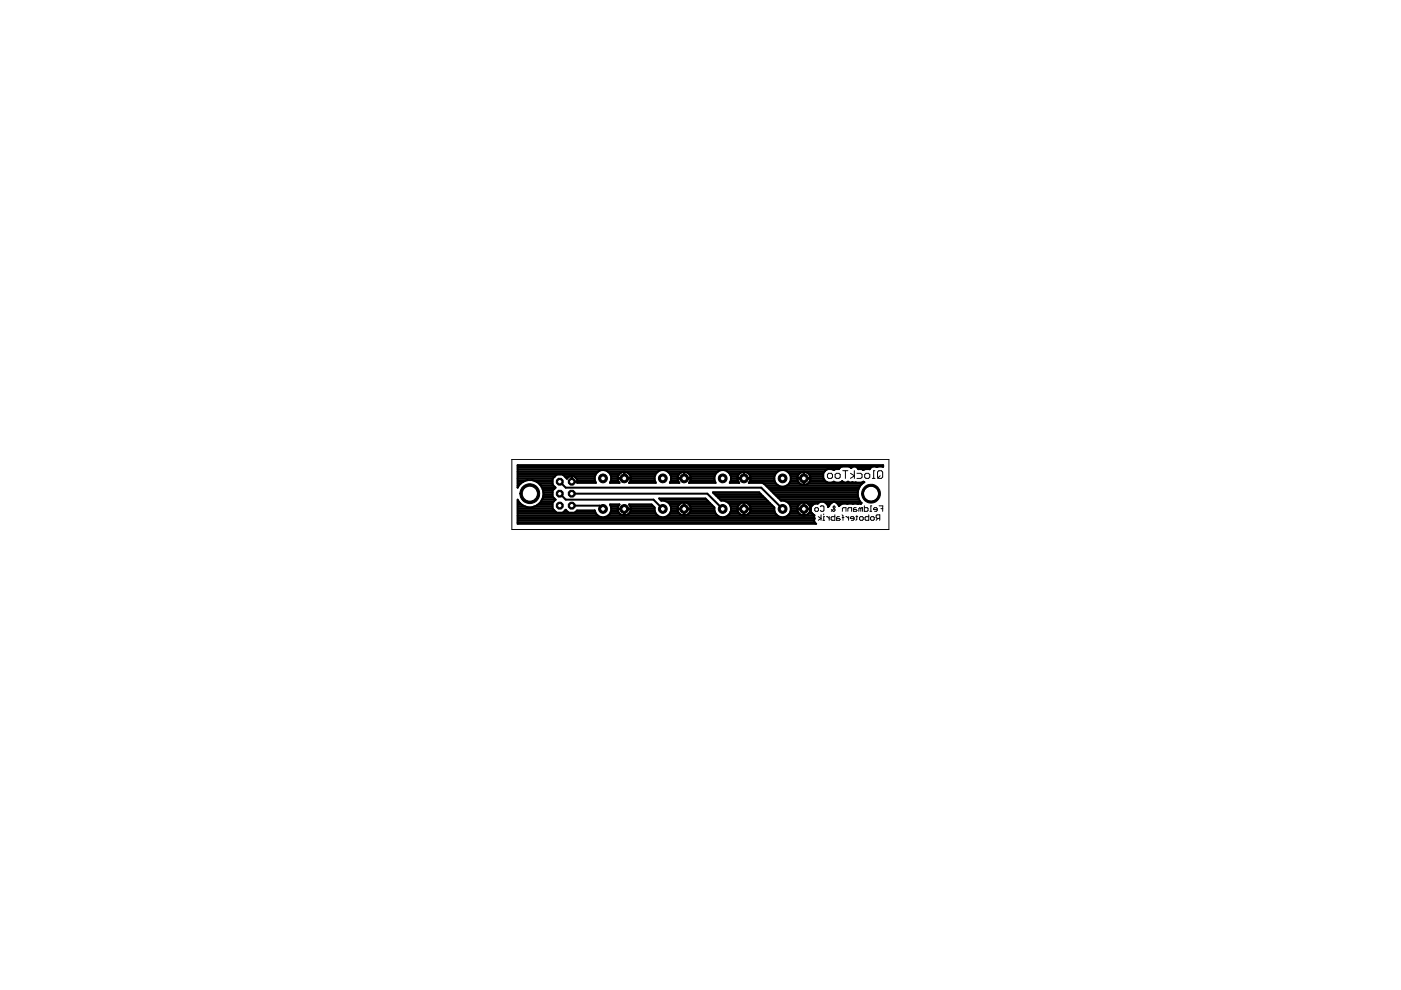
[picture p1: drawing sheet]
<svg xmlns="http://www.w3.org/2000/svg" width="297mm" height="210mm" viewBox="0 0 297 210" stroke-linecap="round" stroke-linejoin="round" font-family="sans-serif">
<g fill="none" stroke="#000" stroke-width=".21">
<path d="M178.7 99.8h1.1M179.2 99.8v1.6M181.1 99.8v1.6M185.5 99.8h-.3v1.6M172.7 107.8l.3-.2h.3l.2 .2v.4l-.2 .2h-.3l-.3-.2zM173.5 109.5l.6 .4-.6 .4M173.9 107.4l.2-.1h.4l.2 .1v.8l-.2 .2h-.4l-.2-.2M174.1 109.2v1.1M174.5 110.3h.3M174.6 109v.2M174.8 109.5h-.2v.8M175.2 109.5l.6 .4"/>
<path d="M175.7 100.4h.5l.3 .2v.6l-.3 .2h-.5l-.3-.2v-.6zM175.8 109.5v.8M176.3 108l.4 .4 .3-.2-.3-.6 .1-.3 .2 .3-.7 .8M177 109.2v1.1h-.6l-.2-.2v-.4l.2-.2h.6M177.1 100.6l.2-.2h.6l.2 .2v.6l-.2 .2h-.6l-.2-.2zM178 109.5h-.4l-.2 .2v.6h.6l.2-.2-.2-.2h-.6M178.5 109.2l.2 .1v1M178.5 109.7h.4M178.6 108.4v-.6l.2-.2h.6v.8M179.3 109.5l.6 .4M179.8 108.4v-.6l.2-.2h.6v.8M179.9 109.5v.8"/>
<path d="M180.3 100.4l.8 .5-.8 .5M181.1 109.9h-.8l.2-.4h.4l.2 .2v.4l-.2 .2h-.4M181.5 109.5h.4M181.5 107.6h-.4l-.2 .2v.6h.6l.2-.2-.2-.2h-.6M181.7 109.3v.8l-.2 .2M181.7 100.4h.8l.3 .2v.6l-.3 .2h-.8M182.2 109.7l.2-.2h.4l.2 .2v.4l-.2 .2h-.4l-.2-.2zM182.5 107.8l.4-.2v.8M182.5 107.8v.6M182.5 107.8l-.2-.2-.2 .2v.6M183.3 107.3v1.1h.6l.1-.2v-.4l-.1-.2h-.6M183.3 100.6l.3-.2h.5l.3 .2v.6l-.3 .2h-.5l-.3-.2z"/>
<path d="M184.2 109.2v1.1h-.6l-.2-.2v-.4l.2-.2h.6M184.4 108.4h.4M184.6 109.7l.2-.2h.4l.2 .2v.4l-.2 .2h-.4l-.2-.2zM184.8 107.3h-.2v1.1M185 101.4h.5M186 108h-.8l.2-.4h.4l.2 .2v.4l-.2 .2h-.4M186.1 100.1l.2-.3h.6l.2 .3v1.1l-.2 .2h-.6l-.2-.2zM186.1 109.9l-.3 .4M186.4 107.3h.8v1.1M186.5 109.9h-.6l-.1-.2v-.4l.1-.1h.6v1.1M186.6 100.9l-.5 .5M186.8 107.8h.4"/>
</g>
<g fill="#000" stroke="#000" stroke-width=".21">
<path d="M110.9 103.1a2.11 2.11 0 0 1 3.3 .6 2.11 2.11 0 0 1-1.4 3 2.11 2.11 0 0 1-2.6-2h.4a1.7 1.7 0 0 1 2.6-1.4 1.7 1.7 0 0 1 .1 2.8 1.7 1.7 0 0 1-2.6-1.1l-.1-.3h-.4a2.24 2.24 0 0 1 .7-1.6z" fill-rule="evenodd"/>
<path d="M183.3 103.2a1.99 1.99 0 0 1 3.1 .5 1.99 1.99 0 0 1-1.2 2.9 1.99 1.99 0 0 1-2.5-1.9h.4a1.59 1.59 0 0 1 2.3-1.4 1.59 1.59 0 0 1 .2 2.7 1.59 1.59 0 0 1-2.5-1v-.3h-.4a2.01 2.01 0 0 1 .6-1.5z" fill-rule="evenodd"/>
</g>
<g fill="none" stroke="#000" stroke-width=".42">
<path d="M109.7 99.9h17.2M109.7 99.6h65.6M109.7 99.2h68.4M109.7 98.8h77.5M126.9 99.9a1.77 1.77 0 0 1 2.7 1.2M126.9 99.9l-.5 .5-.3 .7M128.8 99.9h10.8M141.5 99.9a1.77 1.77 0 0 0-2.7 1.2M141.5 99.9l.5 .5 .3 .7M141.5 99.9h10.8M152.2 99.9a1.79 1.79 0 0 1 2.8 1.2M152.2 99.9l-.5 .5-.2 .7"/>
<path d="M154.2 99.9h10.7M164.9 99.9l.7-.2h.7l.6 .2M164.9 99.9l-.5 .5-.2 .7M166.9 99.9h7.9M166.9 99.9l.5 .5 .3 .7M176.7 99.6a1.53 1.53 0 0 0-2 .5 1.73 1.73 0 0 0 0 1.6M176.7 99.6h.1M176.7 99.6h.2M176.7 99.6l1.2-.1 .3-.4 .3-.2h1.5l.5 .3a.85 .85 0 0 1 1.4 .3l1.1 .1M180.4 99.2h.1M181.8 99.2h2.8M182.9 99.6h.3"/>
<path d="M183 99.6l1.4-.1 .1-.2a1.28 1.28 0 0 1 1.5-.3h1.2v-.4h-77.5v4.8l.4-.6M183 99.6h.1M109.7 102.2h1.1M109.7 108.9h16.7M109.7 101.4h7.5M109.7 109.3h17M109.7 109.6h62.9M109.7 110.8h63M109.7 110.4h62.9M109.7 110h63M109.7 108.5h8.2M109.7 108.2h7.8"/>
<path d="M109.7 107.8h7.5M109.7 107.4h1.8M109.7 107h1M109.7 106.7h.5M109.7 106.3h.2M109.7 103.3h.1M109.7 102.9h.3M109.7 102.6h.7M109.7 101.8h2.1M109.7 101.1h7.9M109.7 100.7h8.3M109.7 100.3h16.8"/>
<path d="M110.1 106.5l-.4-.6v5.2h63.3a.93 .93 0 0 1-.3-1.2v-.7h-.2M110.1 102.8h.1M110.1 106.5v.1M110.1 106.5l.8 .7M110.9 107.2h.1M110.9 107.2l.9 .3h1l1-.3M110.9 102.2h.1M110.9 102.2l.9-.4h1l1 .4M110.9 102.2l-.8 .6M112.9 101.8h4.3M113.2 107.4h4M113.8 107.2h.1"/>
<path d="M113.8 102.2l.8 .6M113.8 102.2h.1M113.8 102.2h3.4M114 107h3.2M114.3 102.6h2.9M114.4 106.7h2.8M114.6 106.5l-.8 .7M114.6 102.8h.1M114.6 106.5v.1M114.6 102.8l.5 .9M114.6 102.9h2.7M114.7 106.3h2.7"/>
<path d="M114.9 103.3h2.8M114.9 105.9h2.9M115.1 105.7l-.5 .8M115.1 103.7h.1M115.1 105.7h.1M115.1 103.7l.2 1-.2 1M115.1 103.7h2.4M115.1 105.5h2.3M115.1 104.1h2.1M115.2 105.2h2M115.2 104.4h2M115.2 104.8h2"/>
<path d="M117.2 104v1.3l.6 .6-.6 .7v1.2l.8 .9h1.3l.7-.6 .6 .6h1.2l.5-.5h3.8l.3 .7M118.7 104.7l1.3 1.2h18.6l1.9 2M118.7 102.1l1.3 1.3h41.4l4.5 4.5M119.4 100.7h6.9M119.5 108.5h.9M119.8 101.1h.8M119.9 108.2h.1M120.1 101.4h.2M121.2 101.4h.1M121.2 101.8h.1M121.2 101.1h.1M121.2 107.2h5.9l.7 .7"/>
<path d="M121.2 104.7h28.8l3.2 3.2M121.8 101.1h4.3M122 108.5h4.2M122.2 101.4h3.9M122.4 101.8h3.7M126.1 101.1v.7l.2 .6h-3.9v-.2M126.3 102.2h-5.1v-1.2h.5l.7 .7v.4h-1.2v-1.1h-.5l-.5 .5-.9-.9h-1.3l-.8 .9v1.3l.6 .6-.6 .6M126.4 108.9l.5 .5 .6 .3M128.9 109.3h3.2M129.2 100.3h2.3M129.3 108.9h2.1M129.3 108.9l-.5 .5-.6 .3"/>
<path d="M129.4 107h1.9M129.4 102.2h1.8M129.4 100.7h1.8M129.5 108.5h1.6M129.5 107.4h1.5M129.6 101.1v.7l-.3 .6h2l-.3-.9M129.6 108.2h1.4M129.6 107.8h1.4M129.6 101.8h1.4M129.6 101.1h1.4M131 101.4h2.8M131 108h2.8a1.4 1.4 0 0 1-1.4 1.3 1.4 1.4 0 0 1-1.4-1.3z"/>
<path d="M131 101.3v.1M131 101.1v.2M131.2 100.7l.4-.5 .7-.2v1.4h-2.7M131.2 100.7l-.2 .4M131.3 107h-2l.3 .6v.7l-.3 .6M131.3 107l-.3 .9h1.3v1.4M132.3 108.9h.1M132.3 108.5h.1M132.3 108.2h.1M132.3 101.1h.1M132.3 100.7h.1M132.3 100.3h.1"/>
<path d="M132.6 109.3h6.8M133.2 100.3h6M133.3 108.9h5.7M133.5 107h4.7M133.5 102.2h5.5M133.5 100.7h5.4M133.6 108.5h5.3M133.7 107.4h4.9M133.7 101.1a1.4 1.4 0 0 0-1.3-1.1v1.5l6.4-.1M133.7 101.1l.1 .2M133.7 101.8h5.1M133.7 101.1h5.1"/>
<path d="M133.7 108.2h5.1M133.8 101.3v.1M133.8 107.8h5M138.8 101.1v.7l.2 .6h-5.6l.4-.9M139 108.9l-.2-.6v-.7l-.7-.6h-4.7l.4 .9h-1.4v1.4M139 108.9l.5 .5 .7 .3M140 105.9h9.8M141.2 106.3h9M141.6 109.3h3.2M141.8 106.7h2.6M141.9 100.3h2.3M142 108.9h2.1"/>
<path d="M142 108.9a1.77 1.77 0 0 0 0-2 1.77 1.77 0 0 0-1.8-.7l-.5-.5h9.9l1.9 1.9v.7l.2 .6M142 108.9l-.5 .5-.6 .3M142.1 107h1.9M142.1 102.2h1.8M142.1 100.7h1.8M142.2 108.5h1.6M142.2 107.4h1.5M142.3 101.8h1.4M142.3 101.1v.7l-.3 .6h2l-.3-.9M142.3 108.2h1.4M142.3 107.8h1.4M142.3 101.1h1.4"/>
<path d="M143.7 101.4h2.8M143.7 108h2.8a1.4 1.4 0 0 1-1.4 1.3 1.4 1.4 0 0 1-1.4-1.3zM143.7 101.3v.1M143.7 101.1v.2M143.8 100.7l-.1 .4M144 107l-.3 .9h2.8l-.4-.9M144.9 100h.1M144.9 106.5h.1M144.9 106.5l-.9 .5M144.9 100l-.6 .2-.5 .5M145 108.9h.1M145 100v1.4h-2.7"/>
<path d="M145 106.5v2.8M145 108.5h.1M145 108.2h.1M145 107.8h.1M145 107.4h.1M145 107h.1M145 106.7h.1M145 101.1h.1M145 100.7h.1M145 100.3h.1M145.3 109.3h6.8M145.7 106.7h4.8"/>
<path d="M145.9 100.3h6M146 108.9h5.7M146.1 107l-.5-.4-.5-.1v2.8M146.1 107h4.8M146.2 102.2h5.4M146.2 100.7l-.4-.5-.7-.2v1.5l6.4-.1M146.2 100.7l.2 .4M146.2 100.7h5.4M146.3 108.5h5.3M146.3 107.4h5M146.4 101.8h5.1M146.4 101.1l.1 .2"/>
<path d="M146.4 101.1h5.1M146.4 108.2h5.1M146.5 101.3v.1M146.5 107.8h5M151.5 101.1v.7l.2 .6h-5.6l.4-.9M151.5 104.8h9.9M151.7 108.9l.5 .5 .7 .3M151.9 105.2h9.8M152.3 105.5h9.8M152.7 105.9h9.8M153.9 106.3h9M154.3 109.3h3.2"/>
<path d="M154.5 106.7h2.6M154.6 100.3h2.3M154.7 108.9h2.1M154.7 108.9a1.77 1.77 0 0 0 0-2 1.77 1.77 0 0 0-1.8-.7l-1.7-1.8h9.8l3.2 3.2v.7l.2 .6M154.7 108.9l-.5 .5-.6 .3M154.7 107h2M154.8 102.2h1.8M154.8 100.7h1.7M154.9 108.5h1.6M154.9 107.4h1.5M155 101.8h1.4M155 101.1h1.4"/>
<path d="M155 101.1v.7l-.3 .6h2l-.4-.9M155 108.2h1.4M155 107.8h1.4M156.3 101.4h2.8M156.3 108h2.8a1.4 1.4 0 0 1-1.4 1.3 1.4 1.4 0 0 1-1.4-1.3zM156.3 101.3v.1M156.5 100.7l.5-.5 .7-.2v1.4h-2.7M156.5 100.7l-.2 .6M157.7 108.9h.1M157.7 109.3v-2.8a1.4 1.4 0 0 0-1.4 1.4h2.8a1.36 1.36 0 0 0-1.3-1.4v2.8M157.7 108.5h.1M157.7 108.2h.1"/>
<path d="M157.7 107.8h.1M157.7 107.4h.1M157.7 107h.1M157.7 106.7h.1M157.7 101.1h.1M157.7 100.7h.1M157.7 100.3h.1M158 109.3h6.8M158.4 106.7h4.8M158.6 100.3h5.9M158.7 108.9h5.7M158.8 107h4.8"/>
<path d="M158.9 102.2h5.4M158.9 100.7l-.4-.5-.7-.2v1.5l6.4-.1M158.9 100.7l.2 .6M158.9 100.7h5.4M159 108.5h5.3M159 107.4h5M159.1 101.8h5.1M159.1 101.1h5.1M159.1 108.2h5.1M159.1 101.5l-.1 .5-.3 .4h2.9l.4 .2M159.1 101.3v.1M159.1 107.8h5.1"/>
<path d="M162 102.6l3.6 3.6a1.77 1.77 0 0 1 1.8 .7 1.77 1.77 0 0 1 0 2M162 102.6h2.6M162.4 102.9h2.6M162.7 103.3h19.5M163.1 103.7h18.9M163.5 104.1h18.4M163.9 104.4h18M164.2 101.1v.7l.2 .6 .5 .5M164.2 104.8h17.7M164.4 108.9l.5 .5 .7 .3M164.6 105.2h17.3M165 105.5h17"/>
<path d="M165.4 105.9h16.7M166.6 106.3h15.8M166.9 102.9h15.5M167 109.3h3.2M167.2 106.7h2.6M167.3 102.6h2.3M167.3 100.3h2.3M167.4 108.9h2.1M167.4 108.9l-.5 .5-.6 .3M167.4 107h2M167.5 102.2h1.8M167.5 100.7h1.7"/>
<path d="M167.6 108.5h1.6M167.6 107.4h1.5M167.7 101.4h6.9M167.7 101.1a1.77 1.77 0 0 1-.8 1.8 1.77 1.77 0 0 1-2 0M167.7 108.2h1.4M167.7 107.8h1.3M167.7 101.8h1.4M167.7 101.1h1.4M169 108h2.8a1.4 1.4 0 0 1-1.4 1.3 1.4 1.4 0 0 1-1.4-1.3zM169 101.4h2.8M169 101.3v.1M169.1 101.1l-.1 .2"/>
<path d="M169.2 100.7l.5-.5 .7-.2v2.8a1.4 1.4 0 0 1-1.4-1.3M169.2 100.7l-.1 .4M169.4 107l.5-.4 .5-.1v2.8M170.4 102.2h.1M170.4 108.9h.1M170.4 108.5h.1M170.4 108.2h.1M170.4 107.8h.1M170.4 107.4h.1M170.4 107h.1M170.4 106.7h.1M170.4 102.6h.1"/>
<path d="M170.4 101.8h.1M170.4 101.1h.1M170.4 100.7h.1M170.4 100.3h.1M170.5 102.8h.1M170.5 100v2.8M170.5 106.5v2.8M170.5 100h.1M170.5 106.5h.1M170.5 106.5a1.41 1.41 0 0 1 1.3 1.4h-2.8l.4-.9M170.5 100l.7 .2 .4 .5M170.7 109.3h2"/>
<path d="M171 106.7h2.5M171.3 102.6h11.5M171.3 100.3h3.3M171.4 108.9h.9M171.5 107h.8M171.6 102.2h3.6M171.6 100.7h2.9M171.6 100.7l.2 .4M171.7 108.5h.2M171.7 107.4h.3M171.8 101.1v.2M171.8 101.8h3"/>
<path d="M171.8 101.1h2.7M171.8 108.2h.1M171.8 101.5a1.41 1.41 0 0 1-1.3 1.3M171.8 101.3v.1M171.8 107.8h.1M172 108.7h.1M172 108.7l.5 .5M172.5 109.2h.1M174.7 101.7h.1M174.7 101.7l.5 .5M175.1 106.7h1.1M175.2 102.2l.3 .1h.9l.3-.1"/>
<path d="M175.2 106.8l-.2-.3a1.23 1.23 0 0 0-1.6 .3 1.28 1.28 0 0 0-1.3 .5 1.28 1.28 0 0 0-.1 1.4M175.2 106.8l.3 .2M175.2 106.8h.1M175.5 107l.1 .5 .2-.2M175.5 107h.4M175.6 107.4h.1M175.8 107.3h.1M176.1 106.8h.1M176.4 106.5h.1M176.4 106.5l.3-.1 .6 .1M176.4 106.5v.1M176.4 106.5l-.6 .8"/>
<path d="M176.7 102.2h.1M176.8 102.2l.3 .1h1l.3-.1M176.8 102.2h.1M177.3 106.5h.1M177.3 106.5l.5 .5M177.5 106.7h5.1M177.6 106.8h.1M177.8 107h.1M177.8 107h.4M178.4 102.2h.3M178.4 102.2l.2-.2 .1 .2M178.7 102.2l.3 .1 .7-.1"/>
<path d="M179.7 102.2h.2M179.7 102.2l.1-.1a.77 .77 0 0 0 .9 .1l2 .1 .3-.1M182.7 106.6l-.8 .3-3.3-.1-.7 .5-.1-.3M183 102.2h.1M183.1 102.2h.2a2.78 2.78 0 0 0-.6 4.4"/>
</g>
<circle cx="118.7" cy="107.2" r=".78" fill="#000" stroke="#000" stroke-width=".21"/>
<circle cx="118.7" cy="107.2" r=".47" fill="#fff" stroke="#000" stroke-width=".21"/>
<circle cx="121.2" cy="107.2" r=".78" fill="#000" stroke="#000" stroke-width=".21"/>
<circle cx="121.2" cy="107.2" r=".47" fill="#fff" stroke="#000" stroke-width=".21"/>
<circle cx="118.7" cy="104.7" r=".78" fill="#000" stroke="#000" stroke-width=".21"/>
<circle cx="118.7" cy="104.7" r=".47" fill="#fff" stroke="#000" stroke-width=".21"/>
<circle cx="121.2" cy="104.7" r=".78" fill="#000" stroke="#000" stroke-width=".21"/>
<circle cx="121.2" cy="104.7" r=".47" fill="#fff" stroke="#000" stroke-width=".21"/>
<circle cx="118.7" cy="102.1" r=".78" fill="#000" stroke="#000" stroke-width=".21"/>
<circle cx="118.7" cy="102.1" r=".47" fill="#fff" stroke="#000" stroke-width=".21"/>
<circle cx="121.2" cy="102.1" r=".78" fill="#000" stroke="#000" stroke-width=".21"/>
<circle cx="121.2" cy="102.1" r=".47" fill="#fff" stroke="#000" stroke-width=".21"/>
<circle cx="127.8" cy="107.9" r=".93" fill="#000" stroke="#000" stroke-width=".21"/>
<circle cx="127.8" cy="107.9" r=".51" fill="#fff" stroke="#000" stroke-width=".21"/>
<circle cx="127.8" cy="101.4" r=".93" fill="#000" stroke="#000" stroke-width=".21"/>
<circle cx="127.8" cy="101.4" r=".51" fill="#fff" stroke="#000" stroke-width=".21"/>
<circle cx="132.4" cy="107.9" r=".93" fill="#000" stroke="#000" stroke-width=".21"/>
<circle cx="132.4" cy="107.9" r=".51" fill="#fff" stroke="#000" stroke-width=".21"/>
<circle cx="132.4" cy="101.4" r=".93" fill="#000" stroke="#000" stroke-width=".21"/>
<circle cx="132.4" cy="101.4" r=".51" fill="#fff" stroke="#000" stroke-width=".21"/>
<circle cx="140.5" cy="107.9" r=".93" fill="#000" stroke="#000" stroke-width=".21"/>
<circle cx="140.5" cy="107.9" r=".51" fill="#fff" stroke="#000" stroke-width=".21"/>
<circle cx="140.5" cy="101.4" r=".93" fill="#000" stroke="#000" stroke-width=".21"/>
<circle cx="140.5" cy="101.4" r=".51" fill="#fff" stroke="#000" stroke-width=".21"/>
<circle cx="145.1" cy="107.9" r=".93" fill="#000" stroke="#000" stroke-width=".21"/>
<circle cx="145.1" cy="107.9" r=".51" fill="#fff" stroke="#000" stroke-width=".21"/>
<circle cx="145.1" cy="101.4" r=".93" fill="#000" stroke="#000" stroke-width=".21"/>
<circle cx="145.1" cy="101.4" r=".51" fill="#fff" stroke="#000" stroke-width=".21"/>
<circle cx="153.2" cy="107.9" r=".93" fill="#000" stroke="#000" stroke-width=".21"/>
<circle cx="153.2" cy="107.9" r=".51" fill="#fff" stroke="#000" stroke-width=".21"/>
<circle cx="153.2" cy="101.4" r=".93" fill="#000" stroke="#000" stroke-width=".21"/>
<circle cx="153.2" cy="101.4" r=".51" fill="#fff" stroke="#000" stroke-width=".21"/>
<circle cx="157.7" cy="107.9" r=".93" fill="#000" stroke="#000" stroke-width=".21"/>
<circle cx="157.7" cy="107.9" r=".51" fill="#fff" stroke="#000" stroke-width=".21"/>
<circle cx="157.7" cy="101.4" r=".93" fill="#000" stroke="#000" stroke-width=".21"/>
<circle cx="157.7" cy="101.4" r=".51" fill="#fff" stroke="#000" stroke-width=".21"/>
<circle cx="165.9" cy="107.9" r=".93" fill="#000" stroke="#000" stroke-width=".21"/>
<circle cx="165.9" cy="107.9" r=".51" fill="#fff" stroke="#000" stroke-width=".21"/>
<circle cx="165.9" cy="101.4" r=".93" fill="#000" stroke="#000" stroke-width=".21"/>
<circle cx="165.9" cy="101.4" r=".51" fill="#fff" stroke="#000" stroke-width=".21"/>
<circle cx="170.4" cy="107.9" r=".93" fill="#000" stroke="#000" stroke-width=".21"/>
<circle cx="170.4" cy="107.9" r=".51" fill="#fff" stroke="#000" stroke-width=".21"/>
<circle cx="170.4" cy="101.4" r=".93" fill="#000" stroke="#000" stroke-width=".21"/>
<circle cx="170.4" cy="101.4" r=".51" fill="#fff" stroke="#000" stroke-width=".21"/>
<g fill="none" stroke="#000" stroke-width=".21">
<path d="M108.5 97.4h80v14.9h-80z"/>
<circle cx="112.3" cy="104.7" r="1.6"/>
<circle cx="184.7" cy="104.7" r="1.6"/>
</g>
</svg>
